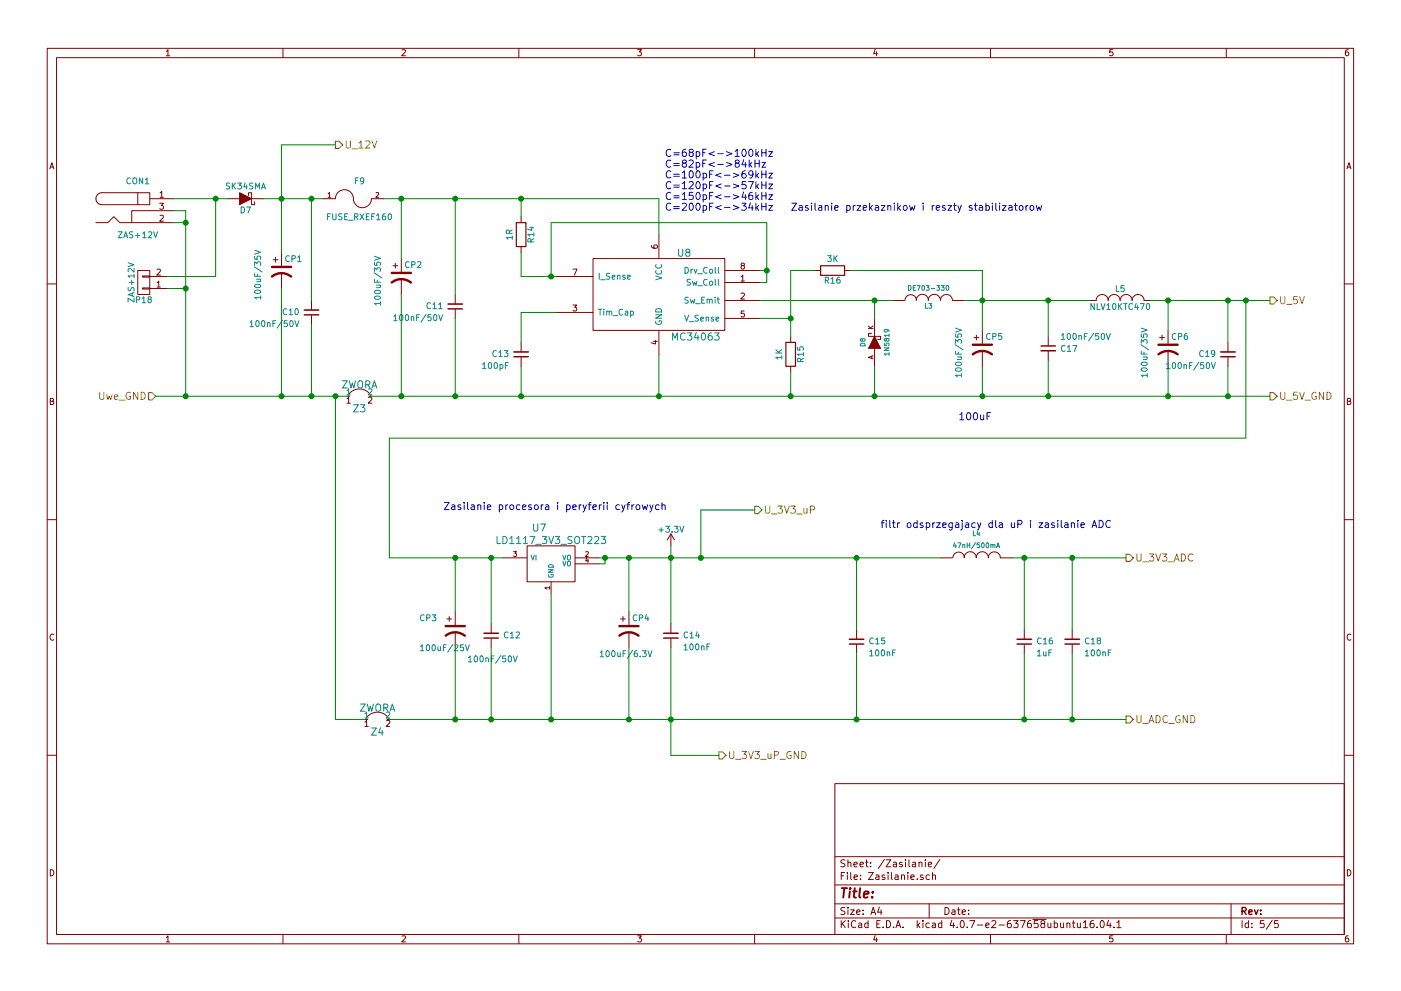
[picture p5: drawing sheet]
<svg xmlns="http://www.w3.org/2000/svg" width="297mm" height="210mm" viewBox="0 0 297 210" stroke-linecap="round" stroke-linejoin="round" font-family="sans-serif">
<g fill="none" stroke="#840000" stroke-width=".21">
<path d="M10 10.3h277v189.9h-277zM12 12.2h273v186.1h-273zM35.3 10.9l.3-.4v1.3M35.3 11.8h.7M60 10.3v1.9M85.2 10.6l.5-.1 .3 .4-.8 .9h.8M110 10.3v1.9M135.2 10.5h.8l-.4 .5 .3 .1 .1 .2-.1 .4-.2 .1-.5-.1M160 10.3v1.9M185.5 10.5l-.3 .9h.8M185.9 11v.8M210 10.3v1.9"/>
<path d="M235.9 10.5h-.6v.6h.6l.1 .5-.3 .2-.4-.1M260 10.3v1.9M285.9 10.5l-.4 .1-.2 .2-.1 .8 .3 .2 .4-.1 .1-.4-.1-.2-.4-.1-.3 .3M10.6 35.8l.4-1.3 .4 1.3M10.7 35.5h.6M285.6 35.8l.4-1.3 .4 1.3M285.7 35.5h.6M20.3 47.2h2.6l1.2-1.2 1.3 1.2h11.4M29.2 40.9h2.5v2.5h-2.5zM29.2 57.4h2.5v5.1h-2.5zM29.2 40.9h-7.6a1.27 1.27 0 0 0-1.3 1.3 1.27 1.27 0 0 0 1.3 1.2h7.6M30.2 58.5h1.5v.3h-1.5z"/>
<path d="M31.7 58.7h3.9M31.7 42.2h5.1M33.3 60l.4-.4v1.3M33.3 57.2l.5-.1 .2 .3-.8 1h.8M33.9 43.1h.7l-.4 .5 .4 .1v.6l-.2 .1-.5-.1M33.9 40.9l.4-.3v1.3M33.9 45.8l.5-.1 .2 .3-.7 .9h.7M33.9 41.9h.7M36.8 44.7h-8.9v2.5M48.3 42.2h2.5M52.7 41.5v-.6h.6v2.5h.7v-.6M53.3 42.2h2.6"/>
<path d="M57.9 55.1h1M58.4 54.6v1M59.7 53.6v2.8M59.7 57.9v3.3M68.6 42.2h2.5a1.93 1.93 0 0 1 2.1-1.9 1.93 1.93 0 0 1 1.8 2.2 1.91 1.91 0 0 0 2 1.6 1.91 1.91 0 0 0 1.7-1.9h2.6M69.6 41.1l.2-.3v1.1M69.6 41.9h.5M79.7 40.9l.4-.1 .2 .3-.6 .8h.6M83.3 56.4h1M83.8 55.9v1M85.1 54.9v2.8M85.1 59.2v3.3"/>
<path d="M110.5 46v1.2M110.5 52.3v1.3M118.1 58.7h7.6M121.5 57.1h.8l-.5 1.3M125.7 54.9h28v15.2h-28zM138.1 52.1l.1 .3 .2 .2 .7 .1 .3-.3-.1-.4-.6 .1-.1 .3 .2 .3M139.7 49.8v5.1M153.7 59.9h7.6M153.7 57.4h7.6M157.1 58.7l.4-.3v1.2M157.1 59.6h.7M157.4 56.4l-.3-.3 .1-.2h.6v.3l-.6 .2-.1 .2 .1 .4 .2 .1h.2l.2-.3v-.3l-.2-.1"/>
<path d="M172.7 57.4h1.3M179.1 57.4h1.2M10 60.2h2M30.2 61.1h1.5v.2h-1.5zM31.7 61.2h3.9M33.3 60.9h.7M66 63.7v2.1M66 66.9v1.9M96.5 62.5v2M96.5 65.7v1.9M110.5 72.6v2.1M110.5 75.8v1.9"/>
<path d="M118.1 66.3h7.6M121.5 64.7h.8l-.5 .5 .4 .1v.6l-.2 .1-.5-.1M138.5 72.4h.9M139 72.2v.8l-1-.3M139.7 70.1v5.1M153.7 63.7h7.6M153.7 67.6h7.6M157.1 62.3l.5-.1 .2 .3-.8 .9h.8M157.8 66h-.6l-.1 .6h.7v.5l-.2 .2-.5-.2M167.6 71.4v1.2M167.6 77.7v1.3M184.1 69.7h1"/>
<path d="M184.1 69.2l.6 .5M184.8 70.7h-.7v.7h2.6v.6h-.6M184.8 75.6v.4M185.1 75.5l-1 .3 1 .3M185.1 69.2l-.6 .4M185.4 67.6v3.8M185.4 73.9v3.8M189.2 63.7h2.6M191.9 63.7a1.22 1.22 0 0 1 1.2-1.2 1.22 1.22 0 0 1 1.2 1.2M194.3 63.7a1.3 1.3 0 0 1 1.3-1.2 1.3 1.3 0 0 1 1.2 1.2M196.8 63.7a1.3 1.3 0 0 1 1.3-1.2 1.3 1.3 0 0 1 1.3 1.2 1.27 1.27 0 0 1 1.3-1.2 1.27 1.27 0 0 1 1.2 1.2M201.9 63.7h2.6"/>
<path d="M206.5 71.6h1M207 71.1v1M208.3 70.1v2.8M208.3 74.4v3.3M222.2 71.4v1.9M222.2 74.4v2M231.1 63.7h1.3a1.27 1.27 0 0 1 1.3-1.2 1.27 1.27 0 0 1 1.2 1.2 1.27 1.27 0 0 1 1.3-1.2 1.27 1.27 0 0 1 1.3 1.2 1.27 1.27 0 0 1 1.3-1.2 1.27 1.27 0 0 1 1.2 1.2 1.27 1.27 0 0 1 1.3-1.2 1.27 1.27 0 0 1 1.3 1.2h1.2M245.9 71.6h1M246.4 71.1v1M247.6 70.1v2.8M247.6 74.4v3.3M260.3 72.6v2.1"/>
<path d="M260.3 75.8v1.9M285 60.2h2M10.7 85.1h.5l.1-.5-.6-.1v1.3h.5l.2-.4-.3-.3M73.6 84.6l.3-.3v1.2M73.6 85.5h.7M74.2 84.1h-.5a2.81 2.81 0 0 1 2.5-1.6 2.81 2.81 0 0 1 2.5 1.6M78.1 84.4l.5-.1 .2 .3-.7 .9h.7M78.2 84.1h.5M285.7 85.1h.5l.1-.5-.6-.1v1.3h.5l.2-.4-.3-.3M10 110.3h2M106.7 118.4h5.1M108.9 117h.6l-.3 .4 .3 .1v.5h-.6"/>
<path d="M111.8 115.8h10.1v7.6h-10.1zM121.9 118.4h5.1M121.9 119.6h5.1M124.2 117.1l.4-.1 .1 .3-.6 .8h.6M124.4 118.3l-.2 .7h.6M124.7 118.6v.7M142.2 113.3v2.5M142.2 113.3l-.7 1.2M142.2 113.3l.8 1.2M199.4 118.4h2.5M202 118.3a1.22 1.22 0 0 1 1.3-1.2 1.22 1.22 0 0 1 1.2 1.2M204.4 118.3a1.27 1.27 0 0 1 1.3-1.2 1.27 1.27 0 0 1 1.3 1.2 1.3 1.3 0 0 1 1.3-1.2 1.3 1.3 0 0 1 1.2 1.2 1.27 1.27 0 0 1 1.3-1.2 1.27 1.27 0 0 1 1.3 1.2"/>
<path d="M212.1 118.4h2.5M285 110.3h2M11.4 134.6a.58 .58 0 0 0-.8 .6 .58 .58 0 0 0 .8 .5M94.7 131.3h1.1M95.2 130.8v1M96.5 129.8v2.8M96.5 134.1v3.3M104.1 132.3v2.1M104.1 135.5v1.9M116.5 124.7h-1l.3 .3M116.5 124.4v.6M116.8 123.4v2.6"/>
<path d="M131.6 131.3h1M132.1 130.8v1M133.3 129.8v2.8M133.3 134.1v3.3M142.2 132.3v2.1M142.2 135.5v1.9M181.6 133.6v2M181.6 136.8v1.9M217.2 133.6v2M217.2 136.8v1.9M227.3 133.6v2M227.3 136.8v1.9"/>
<path d="M286.4 134.6a.58 .58 0 0 0-.8 .6 .58 .58 0 0 0 .8 .5M77.4 153.2l.3-.3v1.2M77.4 154.1h.7M78 152.6h-.5a2.81 2.81 0 0 1 2.5-1.5 2.81 2.81 0 0 1 2.5 1.5h-.5M81.9 153l.5-.1 .3 .3-.8 .9h.8M10 160.2h2M177 166.3h108v32h-108zM285 160.2h2M10.7 184.5a.65 .65 0 0 1 .7 .7 .65 .65 0 0 1-.7 .6zM35.3 198.9l.3-.4v1.3M35.3 199.8h.7M60 198.3v1.9"/>
<path d="M85.2 198.6l.5-.1 .3 .4-.8 .9h.8M110 198.3v1.9M135.2 198.5h.8l-.4 .5 .3 .1 .1 .2-.1 .4-.2 .1-.5-.1M160 198.3v1.9M177 194.8h108M177 191.8h108M177 187.8h108M177 181.8h108M178.4 195.3v1.5M178.4 185.8h.5M178.6 196l.6 .8M179.1 185.1h-.7v1.5"/>
<path d="M179.1 192.6l-.5-.1-.3 .3 .1 .3 .7 .4v.4l-.2 .1-.6-.1M179.1 182.5l-.5-.1-.3 .3 .1 .3 .7 .4v.4l-.2 .1-.6-.1M179.2 195.3l-.8 .9M179.7 185.1v.2M179.7 185.6v1M179.8 192.5v.2M179.8 183.1l.2-.2 .4 .1v.9M179.8 182.4v1.5M179.8 193v1M179.9 195.3v.2M179.9 195.8v1M180.3 193h.8l-.8 1h.8"/>
<path d="M180.4 185.1v1.3l.2 .2M181.1 183.4l.7-.1-.1-.3-.4-.1-.2 .2v.7h.6M181.1 186.1l.7-.1-.1-.3-.4-.1-.2 .2 .1 .7h.5M181.4 195.5a.71 .71 0 0 0-1 .5 .71 .71 0 0 0 .8 .8l.2-.1M181.6 193.5l.7-.1v-.3l-.4-.1-.3 .2 .1 .7h.6M182.1 195.9h.6v.9M182.3 183.4l.8-.1-.1-.3-.4-.1-.3 .2 .1 .7h.6M182.4 186.5v.1M182.4 185.7v.1M182.7 196.2l-.7 .3 .2 .3 .5-.1M183 193.9v.1M183 193.1v.1"/>
<path d="M183.5 182.9h.6M183.7 182.4v1.3l.4 .2M184 195.9l-.4-.1-.3 .3 .1 .6 .2 .1 .4-.1M184 195.3v1.5M184.1 185.1h1.1l-1.1 1.5h1.1M184.6 183.8v.1M184.6 183v.1M184.7 194l.4-1.5 .5 1.5M184.8 193.6h.7M185.5 198.5l-.3 .9h.8M185.7 185.7h.6l.1 .9M185.9 199v.8"/>
<path d="M185.9 196h.5M186.4 186l-.8 .3 .3 .3 .5-.1M186.4 192.5l-.3 1h.9M186.6 195.3h-.7v1.5h.7M186.8 193v1M187.2 196.7v.1M187.5 182.3l-1.3 2M187.6 185.7l-.4-.1-.2 .2 .1 .2 .5 .2v.3h-.6M187.9 182.4h1l-1 1.5h1M188 195.3a.76 .76 0 0 1 .8 .8 .76 .76 0 0 1-.8 .7zM188.3 185.1v.2M188.3 185.6v1"/>
<path d="M189 185.1v1.3l.2 .2M189.4 183h.6l.1 .9M189.5 196.7v.1M189.8 185.7h.6v.9M190 196.8l.4-1.5 .6 1.5M190.1 183.3l-.7 .3 .2 .3 .5-.1M190.1 196.4h.7M190.4 186l-.7 .3 .2 .3 .5-.1M191.1 185.7l.2-.1 .4 .1 .1 .9M191.1 185.6v1M191.3 183l-.4-.1-.2 .2 .1 .3 .5 .1v.3h-.6M191.5 196.7v.1"/>
<path d="M192 182.4v.2M192 182.9v1M192.5 185.1v.2M192.5 185.6v1M192.7 182.4v1.3l.2 .2M193.1 186.1l.7-.1v-.3l-.5-.1-.2 .2 .1 .7h.6M193.5 183h.6v.9M194.1 183.3l-.7 .3 .2 .3 .5-.1M194.5 195.3v1.5M194.5 186.5v.1M194.6 196.3l.4 .5M194.8 183.1l.2-.2 .4 .1 .1 .9"/>
<path d="M194.8 182.9v1M195 195.8l-.5 .6M195.7 195.3v.2M195.7 195.8v1M195.7 185.7l-.3-.1-.3 .2 .1 .2 .5 .2v.3h-.6M196.2 182.4v.2M196.2 182.9v1M196.8 183.4l.7-.1v-.3l-.4-.1-.3 .2 .1 .7h.6M197 191.8v3M197 195.9l-.4-.1-.3 .3 .1 .6 .2 .1 .4-.1M197.1 185.7l-.5-.1-.3 .3 .1 .6 .2 .1 .5-.1M197.7 195.9h.6v.9"/>
<path d="M197.7 185.7l.2-.1 .4 .1v.9M197.7 185.1v1.5M198.3 196.2l-.7 .3 .2 .3 .5-.1M199.3 182.3l-1.3 2M199.7 195.9l-.5-.1-.2 .3v.6l.2 .1 .5-.1M199.7 195.3v1.5M200.4 192.5a.76 .76 0 0 1 .8 .8 .76 .76 0 0 1-.8 .7zM201.8 195.2l-.4 1.1h1M201.9 193.1h.5l.1 .9M202.2 195.8v1M202.5 193.4l-.7 .3 .2 .3 .5-.1M202.9 196.7v.1"/>
<path d="M203 193h.6M203.2 192.5v1.3l.4 .2M203.8 195.4l.1-.1a.8 .8 0 0 1 .6 .8 .8 .8 0 0 1-.6 .7 .97 .97 0 0 1-.1-1.4zM204 193.5l.7-.1-.1-.3-.4-.1-.2 .2 .1 .7h.5M205.1 196.7v.1M205.4 193.9v.1M205.4 193.1v.1M205.6 195.3h1.1l-.7 1.5M207.2 196.3h1.2M209 196.3l.7-.1v-.3l-.5-.1-.2 .2 .1 .7h.6M210 198.3v1.9M210.3 195.5l.6-.2 .3 .5-1 1h1"/>
<path d="M211.8 196.3h1.1M214.3 195.3l-.5 .1a1.11 1.11 0 0 0-.1 1.3l.4 .1 .3-.1v-.5l-.3-.3-.4 .1-.1 .2M214.9 195.3h.9l-.5 .6 .5 .1v.7l-.2 .1-.7-.1M216.3 195.3h1l-.6 1.5M218.5 195.3l-.4 .1a1.11 1.11 0 0 0-.1 1.3l.4 .1 .2-.1 .1-.5-.3-.3-.4 .1-.2 .2M219 195.1h2.8M220 195.3h-.7v.7h.7l.1 .2-.1 .5-.2 .1-.5-.1M221 196l-.3-.3 .1-.2 .2-.2 .4 .1 .1 .2v.2l-.5 .2-.3 .3 .1 .4 .2 .1h.3l.2-.3v-.2l-.2-.3M222.2 195.8v.9l.4 .1 .2-.1M222.8 195.8v1M223.5 195.9l.5-.1 .2 .3-.1 .6h-.6M223.5 195.3v1.5"/>
<path d="M224.9 195.8v.9l.4 .1 .2-.1M225.5 195.8v1M226.2 196l.2-.2 .4 .1v.9M226.2 195.8v1M227.4 195.8h.5M227.6 195.3v1.3l.3 .2M228.4 195.8l.1 .9 .4 .1 .2-.1M229.1 195.8v1M229.7 195.8l.4-.5v1.5M229.7 196.8h.9M231.8 195.3l-.4 .1a1.11 1.11 0 0 0-.1 1.3l.4 .1 .2-.1 .1-.5-.3-.3-.4 .1-.2 .2M232.6 196.7v.1"/>
<path d="M233.4 195.5l.2-.2a.8 .8 0 0 1 .5 .8 .8 .8 0 0 1-.5 .7l-.4-.5zM235 195.2l-.3 1.1h.9M235.4 195.8v1M235.9 198.5h-.6v.7l.6-.1 .1 .5-.3 .2-.4-.1M236.2 196.7v.1M236.8 195.8l.4-.5v1.5M236.8 196.8h.9M260 198.3v1.9M261 191.8v6.5M263.3 195.3v1.5M264.7 195.9l-.4-.1-.3 .3 .1 .6 .2 .1 .4-.1M264.7 195.3v1.5"/>
<path d="M265.4 196.7v.1M265.4 195.9v.1M268 195.3h-.7l-.1 .7h.7l.1 .2v.5l-.2 .1-.6-.1M269.7 195.2l-1.2 2M271 195.3h-.7l-.1 .7h.7l.1 .2v.5l-.2 .1-.6-.1M285.7 184.5a.65 .65 0 0 1 .7 .7 .65 .65 0 0 1-.7 .6zM285.9 198.5l-.4 .1-.2 .3-.1 .7 .3 .2 .4-.1 .1-.4-.1-.2-.4-.1-.3 .3"/>
</g>
<g fill="none" stroke="#840000" stroke-width=".3">
<path d="M64.5 66.8h3.1M95 65.5h3M109 75.7h3M220.7 73.4h3.1M258.8 75.7h3.1M102.6 135.4h3.1M140.7 135.4h3.1M180.1 136.6h3M215.6 136.6h3.1M225.8 136.6h3.1M263.3 193.3l.8-.1 .1-.2-.1-.3-.2-.2h-.6v1.5M263.7 193.3l.5 .7"/>
<path d="M264.8 193.5l.7-.1-.1-.3-.4-.1-.2 .2v.7h.6M266 193l.3 1 .4-1M267.3 193.9v.1M267.3 193.1v.1"/>
</g>
<path d="M178.5 188.4h1.1M179 188.4l-.2 2M180.2 189.1l-.2 1.3M180.3 188.4l-.1 .2 .2-.1-.1-.1-.1 .2M180.9 189.1h.7M181.2 188.4l-.2 1.8 .1 .1 .4 .1M182.4 188.4l-.2 1.8 .2 .2M183.2 189.8l.9-.2v-.4l-.6-.1-.3 .3v.9h.7M184.9 190.3v.1M185.1 189.2l-.1 .2-.1-.1 .2-.1-.1 .2" fill="none" stroke="#840000" stroke-width=".41"/>
<g fill="none" stroke="#008484" stroke-width=".21">
<path d="M27.7 37.8a.56 .56 0 0 0-.8 .6 .56 .56 0 0 0 .8 .5M28.3 37.8h.5l.2 .8a.42 .42 0 0 1-.2 .4 .42 .42 0 0 1-.5-.1l-.1-.3zM30.3 37.7v1.3l-.8-1.3v1.3M30.8 38.1l.4-.4v1.3M30.8 39h.7M48.7 38.9h-.6l-.1 .4a.54 .54 0 0 1 .6 .7l-.1 .1-.5-.1M49.3 38.8v1.3M49.4 39.4l.6 .7M50 38.8l-.7 .7M50.4 38.8h.8l-.5 .5 .4 .1v.6l-.1 .1-.6-.1M52 38.8l-.3 .9h.8M52.3 39.2v.9"/>
<path d="M53.6 38.9h-.6v.4a.54 .54 0 0 1 .6 .7l-.2 .1-.5-.1M55.6 39.7h.6M75.4 38.3h.4M76 37.7h-.6v1.3M77.1 38.3l-.2 .2-.4-.1v-.6l.4-.1 .2 .3v.7l-.3 .3h-.3M25.1 49.2h.8l-.8 1.2h.8M26.2 50.4l.4-1.2 .5 1.2M26.4 50.1h.5M27.2 55.7l1.2 .5-1.2 .4M27.5 59.9h.9M27.9 59.5v.9M28.2 49.2h-.6l-.1 .5a.54 .54 0 0 1 .6 .6l-.2 .1h-.4"/>
<path d="M28.4 58.5h-1.2l.3 .4M28.4 57v.8l-.9-.8-.3 .2 .1 .5M28.4 58.2v.7M28.7 50h1M29.2 49.5v.9M30.3 49.5l.3-.3v1.2M30.3 50.4h.7M31.5 49.3l.5-.1 .2 .3-.8 .9h.8M32.6 49.2l.4 1.2 .4-1.2M51.1 43.9a.64 .64 0 0 1 .7 .6 .64 .64 0 0 1-.7 .7zM52.3 43.9h.8l-.5 1.3M53.9 56.6l1.7 1.1"/>
<path d="M54 58v.6h1.3M54 56.3v-.8l.5 .5 .1-.4h.5l.2 .2-.2 .5M54 54.4v.6h.6v-.6h.5l.2 .2-.2 .4M54 53.1l1.3 .4-1.3 .4M54.2 40.1v-1.3l.4 .9 .4-.9v1.3M54.4 59.2h.9M54.6 58.2v.4M55.1 59.2l.2 .2-.1 .3-.8 .1M55.4 40.1l.5-1.3 .4 1.3M61.3 54.4a.56 .56 0 0 0-.7 .5 .56 .56 0 0 0 .7 .5M61.9 54.9l.6-.1 .1-.4-.7-.2v1.3M63.1 54.6l.4-.4v1.3"/>
<path d="M63.1 55.5h.7M69.4 45.9h.5M70.1 45.4h-.7v1.2M70.5 45.4v1l.3 .2h.2l.2-.2v-1M72.5 45.4h-.6v.4a.54 .54 0 0 1 .6 .7l-.2 .1h-.5M73.1 45.9h.4M73.7 45.4h-.6v1.2h.6M73.9 46.7h1M75.2 46l.6-.1v-.4l-.6-.1v1.2M75.5 46l.4 .6M76.3 45.4l.9 1.2M77.2 45.4l-.9 1.2"/>
<path d="M77.7 45.9h.4M78.3 45.4h-.6v1.2h.6M78.8 45.9h.4M79.3 57.9l1.7 1.1M79.4 59.3v.6h1.3M79.4 57.6v-.8l.5 .4 .1-.3h.5l.2 .1-.2 .6M79.4 55.6v.7h.6v-.7h.5l.2 .2-.2 .5M79.4 54.4l1.3 .4-1.3 .4M79.4 45.4h-.6v1.2M79.9 45.7l.3-.3v1.2M79.9 46.6h.7M80 59.5v.4"/>
<path d="M81.7 45.4h-.4l-.2 .3v.7l.2 .2 .4-.1v-.6l-.4-.1-.2 .3M82.4 45.5l.2-.1a.67 .67 0 0 1 .4 .6 .67 .67 0 0 1-.4 .6l-.3-.5zM86.7 55.6a.56 .56 0 0 0-.7 .5 .56 .56 0 0 0 .7 .6M87.3 56.2l.6-.1 .1-.5-.7-.1v1.3M88.5 55.6l.5-.1 .2 .4-.8 .9h.8M108 49.5l-.1-.6-.5-.1-.1 .7h1.3M108.6 50.4h-1.3l.4 .4M108.6 50.1v.7M108.6 48.8l-.6 .4M112.3 48.3h.9M112.6 51.3l-.1-.6h-.5l-.1 .6h1.3M112.8 48.1v.8l-1-.3"/>
<path d="M113.2 49.8h-1.3l.4 .3M113.2 50.6l-.6 .4M113.2 49.4v.7M127.1 58v1.3M127.4 59.4h.9M129.3 58h-.6l-.1 .5a.54 .54 0 0 1 .6 .6l-.1 .2-.5-.1M129.8 58.8l.6-.1-.1-.2-.3-.1-.2 .2v.6h.5M130.9 58.5l.2-.1 .3 .1 .1 .8M130.9 58.4v.9M132.5 58.5l-.3-.1-.2 .2 .1 .2 .4 .1v.3h-.5M133 58.8l.6-.1v-.2l-.4-.1-.2 .2 .1 .6h.5M139 58.5l1.3 .5-1.3 .4"/>
<path d="M139.1 57.4a.56 .56 0 0 0 .5 .8 .56 .56 0 0 0 .6-.8M139.1 56.1a.56 .56 0 0 0 .5 .8 .56 .56 0 0 0 .6-.8M143.9 52.9v1.2l.3 .3h.2l.4-.3v-1.2M145.2 56.7a.64 .64 0 0 1 .8 .6 .64 .64 0 0 1-.8 .7zM145.7 53.5l-.3-.3 .1-.2 .2-.1h.4l.2 .3-.1 .2-.7 .2-.1 .2v.3l.3 .3h.3l.3-.3v-.3l-.3-.3M146.4 59.3h-.6l-.1 .4a.54 .54 0 0 1 .6 .7l-.1 .1-.5-.1M146.5 57.1v.9M146.8 59.7l.3 .8 .2-.6 .2 .6 .3-.8M146.9 57.1l-.4 .3M147.2 57.1l.3 .9 .3-.9M148 58.1h.9M149.9 59.4a.56 .56 0 0 0-.7 .5 .56 .56 0 0 0 .7 .5"/>
<path d="M149.9 56.8a.56 .56 0 0 0-.7 .5 .56 .56 0 0 0 .7 .6M150.5 59.8l.4-.1 .2 .2v.4l-.2 .2-.4-.1zM150.5 57.2l.4-.1 .2 .3v.3l-.2 .3-.4-.1zM151.6 59.3v1l.2 .2M151.6 56.7v1.1l.2 .2M152.3 59.3v1l.2 .2M152.3 56.7v1.1l.2 .2M175 59.5l.6-.1v-.5l-.6-.1v1.3M175.3 59.5l.4 .6M175.5 54.2h.8l-.5 .5 .4 .1v.6l-.2 .1-.5-.1M176.2 59.2l.4-.4v1.3M176.8 54.2v1.3"/>
<path d="M177 54.8l.5 .7M177.5 54.2l-.7 .8M178 58.8l-.4 .1-.1 .2-.1 .7 .2 .3 .5-.1-.1-.6-.4-.1-.2 .2M27.2 61v.6h.4a.54 .54 0 0 1 .7-.6l.1 .2-.1 .5M28 62.2v.6M28.4 63.2v.9l-1.2-.9v.9M28.4 62.1l-1.2 .4 1.2 .4M28.9 63.6l.6-.1 .1-.4-.7-.1v1.2M30.1 63.3l.4-.3v1.2M30.1 64.2h.8M31.6 63.5l-.2-.2 .1-.3 .5 .1v.3l-.5 .1-.1 .2v.4l.2 .1h.3l.2-.2-.1-.4-.1-.1M53 68.4l.4-.4v1.3"/>
<path d="M53 69.3h.7M54.1 61.7a.76 .76 0 0 1 1.2 .3 .74 .74 0 0 1-1.3-.2zM54.1 60.5a.76 .76 0 0 1 1.2 .3 .74 .74 0 0 1-1.3-.2zM54.3 68.1l.2-.1a.67 .67 0 0 1 .5 .7 .67 .67 0 0 1-.5 .6l-.3-.5zM55.3 63.1h-1.3l.4 .4M55.3 62.8v.7M55.5 68.1l.2-.1a.67 .67 0 0 1 .5 .7 .67 .67 0 0 1-.5 .6l-.3-.5zM56.7 68.6l.2-.2 .3 .1 .1 .8M56.7 68.4v.9M57.9 68.6h.4M58.5 68h-.6v1.3M59.9 68l-1.1 1.6"/>
<path d="M60.8 65.6a.56 .56 0 0 0-.8 .5 .56 .56 0 0 0 .8 .5M60.9 68h-.6l-.1 .6h.7v.6l-.2 .1-.5-.1M61.3 65.9l.4-.4v1.3M61.3 66.8h.7M61.5 68.1l.2-.1a.67 .67 0 0 1 .5 .7 .67 .67 0 0 1-.5 .6l-.3-.5zM62.5 68l.4 1.3 .5-1.3M62.6 65.6l.2-.1a.67 .67 0 0 1 .5 .6 .67 .67 0 0 1-.5 .7l-.3-.5zM79.5 63a.76 .76 0 0 1 1.2 .2 .74 .74 0 0 1-1.3-.1zM79.5 61.8a.76 .76 0 0 1 1.2 .2 .74 .74 0 0 1-1.3-.1zM79.8 60.5h.9M80.5 60.5l.2 .2-.1 .3h-.8M80.7 64.4h-1.3l.4 .3"/>
<path d="M80.7 64v.7M83.5 67.1l.3-.3v1.2M83.5 68h.7M84.8 66.9l.2-.1a.67 .67 0 0 1 .4 .6 .67 .67 0 0 1-.4 .6l-.3-.4zM86 66.9l.2-.1a.67 .67 0 0 1 .5 .6 .67 .67 0 0 1-.5 .6l-.3-.4zM87.2 67.3l.2-.1 .3 .1v.7M87.2 67.2v.8M88.3 67.4h.5M89 66.8h-.7v1.2M90.3 66.7l-1 1.6M91.3 64.3a.56 .56 0 0 0-.8 .6 .56 .56 0 0 0 .8 .5M91.4 66.8h-.6l-.1 .6h.7v.5l-.2 .1-.5-.1"/>
<path d="M91.8 64.6l.4-.4v1.3M91.8 65.5h.7M92 66.9l.2-.1a.67 .67 0 0 1 .5 .6 .67 .67 0 0 1-.5 .6l-.3-.4zM93 64.6l.4-.4v1.3M93 66.8l.4 1.2 .5-1.2M93 65.5h.7M102.3 77.3l.4-.4v1.3M102.3 78.2h.7M103.6 77l.2-.1a.67 .67 0 0 1 .5 .7 .67 .67 0 0 1-.5 .6l-.3-.5zM104.9 77l.1-.1a.67 .67 0 0 1 .5 .7 .67 .67 0 0 1-.5 .6l-.3-.5zM105.3 74.5a.56 .56 0 0 0-.8 .5 .56 .56 0 0 0 .8 .5M105.8 74.7l.3-.3v1.3"/>
<path d="M105.8 75.7h.7M106 77.4l.4-.1 .2 .3-.1 .5h-.5M106 77.3v1.3M106.9 74.4h.8l-.4 .5 .3 .1v.5l-.1 .2-.6-.2M107.2 77.5h.4M107.8 76.9h-.6v1.3M126.9 65.6h.7M127.2 65.6v1.3M128 65.6v.1M128 66v.9M128.6 66.1l.2-.1 .3 .1 .1 .8M128.6 66v.9"/>
<path d="M129.2 66.2l.1-.2 .3 .1 .1 .8M130 67h1M132 65.7a.56 .56 0 0 0-.8 .5 .56 .56 0 0 0 .8 .5M132.6 66.1h.4l.1 .8M133.1 66.3l-.6 .3 .2 .3 .4-.1M133.7 66.1l.4-.1 .2 .3-.1 .5h-.5M133.7 66v1.3M139 66.8h1.3l-1.3 .7h1.3M139.1 68.1a.59 .59 0 0 0 .5 .7 .59 .59 0 0 0 .6-.7h-.5v.2M139.1 65.7a.69 .69 0 0 1 .7-.2 .69 .69 0 0 1 .5 .7h-1.3zM142.6 72.2v-1.6l.5 1.1 .5-1.1v1.6M145.2 66.9l.4 1.2 .4-1.2"/>
<path d="M145.2 70.8a.72 .72 0 0 0-1 .5 .72 .72 0 0 0 .7 .9l.3-.2M145.7 70.6h1l-.5 .6 .5 .3-.1 .5-.2 .2-.7-.2M145.9 63.1h-.6v.4a.54 .54 0 0 1 .6 .7l-.2 .1h-.5M146.1 68.2h1M146.4 63.5l.2 .8 .2-.6 .3 .6 .2-.8M147.5 64.4h1M147.6 70.6l-.4 1h1M148 60.6h.9M148 71.1v1.1M148.1 66.9h-.7v.5a.54 .54 0 0 1 .6 .6l-.2 .1h-.5M148.6 67.7l.5-.1v-.2l-.4-.1-.1 .2v.6h.5M148.8 63.6h.4"/>
<path d="M148.8 70.8l.3-.2a.81 .81 0 0 1 .5 .8 .81 .81 0 0 1-.5 .8l-.3-.2-.1-.4zM149.4 63.1h-.6v1.2h.6M149.7 67.4l.2-.1 .3 .1v.7M149.7 67.3v.8M149.9 63.6l.2-.1h.3v.8M149.9 63.5v.8M150.4 63.6l.2-.1h.3l.1 .8M150.9 70.6l-.5 .1a.99 .99 0 0 0 0 1.5l.6-.2v-.5l-.3-.3h-.3l-.3 .3M151.3 67.4l-.3-.1-.2 .2 .1 .2 .4 .1v.3h-.5M151.5 70.6h1l-.5 .6 .5 .3-.1 .5-.2 .2-.7-.2M151.6 63.1v.1M151.6 63.5v.8"/>
<path d="M151.8 67.7l.6-.1-.1-.2-.3-.1-.2 .2 .1 .6h.4M152 63.5h.5M152.2 63.1v1l.3 .2M164.5 74.9h1.3M164.5 74.2l.7 .7M165.8 75.8h-1.3l.3 .4M165.8 75.5v.7M165.8 74.2l-.8 .5M169.1 73.6v.6l.5 .1v-.7h.6l.1 .2-.1 .5M169.7 76.7l-.1-.6h-.4l-.1 .6h1.2M170.3 75.2h-1.2l.3 .3M170.3 76l-.6 .4"/>
<path d="M170.3 74.8v.7M176.2 60.1h.7M182.4 73a.55 .55 0 0 1 .7-.2 .55 .55 0 0 1 .3 .6h-1zM182.8 72l.2-.1 .4 .1v.3l-.4 .1-.3-.5h-.3v.4l.3 .1 .1-.2M187.5 73.8h1l-1 .6h1M187.5 72.8v.5h.5l-.1-.4 .5-.1v.5M187.9 72l.2-.2 .4 .2-.1 .3-.3 .1-.3-.5h-.3v.4l.2 .1 .2-.2M187.9 69.9l.2 .2v.3h-.6v-.3l.2-.2h.6l.2 .5M188.5 75.1h-1l.3 .3M188.5 71.1h-1l.3 .3M188.5 70.9v.5M188.5 74.8v.6"/>
<path d="M192.6 60.6a.51 .51 0 0 1 .6 .5 .51 .51 0 0 1-.6 .5zM193.6 61.1h.4M194.1 60.6h-.5v1h.5M194.4 60.6h.7l-.4 1M195.6 60.6h.1a.49 .49 0 0 1 .3 .5 .49 .49 0 0 1-.4 .4l-.1-.3zM196.2 64.4v1h.5M196.4 60.6h.6l-.4 .4 .4 .1v.4h-.6M196.9 64.4h.6l-.3 .4 .3 .1v.4h-.6M197.4 61.2h.8M198.6 60.6h.6l-.3 .4 .3 .1v.4h-.6M199.6 60.6h.6l-.4 .4 .4 .1v.4h-.6M200.7 60.7l.1-.1a.49 .49 0 0 1 .4 .5 .49 .49 0 0 1-.5 .4l-.1-.3z"/>
<path d="M202.5 73.1l1.7 1.1M202.6 74.5v.6h1.3M202.6 72.8v-.7l.5 .4 .1-.4h.5l.2 .2-.2 .5M202.6 70.9v.6h.6v-.6h.5l.2 .2-.2 .4M202.6 69.6l1.3 .4-1.3 .5M202.6 78.2a.76 .76 0 0 1 1.3 .3 .74 .74 0 0 1-1.3-.1zM202.7 77a.69 .69 0 0 1 1.2 .3 .74 .74 0 0 1-1.3-.2zM203 75.7h.9M203.2 74.7v.4M203.7 75.7l.2 .2-.1 .3-.8 .1M203.9 79.6h-1.3l.3 .4M203.9 79.3v.7"/>
<path d="M209.9 70.9a.56 .56 0 0 0-.7 .5 .56 .56 0 0 0 .7 .5M210.5 71.4l.6-.1 .1-.4-.7-.1v1.2M212.4 70.8h-.6l-.1 .5h.7v.6l-.2 .1-.5-.1M225 71.1l.4-.3v1.2M225 72h.8M225.8 73.4a.56 .56 0 0 0-.8 .5 .56 .56 0 0 0 .8 .5M226.3 73.7l.4-.4v1.3M226.3 74.6h.7M226.4 70.9l.1-.1a.67 .67 0 0 1 .5 .6 .67 .67 0 0 1-.5 .6l-.2-.5zM227.5 73.3h.8l-.5 1.3M227.6 70.9l.2-.1a.67 .67 0 0 1 .4 .6 .67 .67 0 0 1-.4 .6l-.3-.5zM228.8 71.3l.1-.1h.3l.1 .8"/>
<path d="M228.8 71.2v.8M229.9 71.3h.4M230.5 70.8h-.6v1.2M231.9 70.7l-1.1 1.6M232 64.4v1.3l-.7-1.3v1.3M232.6 64.4v1.3h.6M232.9 70.8h-.6v.5h.6v.6l-.2 .1-.4-.1M233.5 64.4l.4 1.3 .4-1.3M233.6 70.9l.2-.1a.67 .67 0 0 1 .4 .6 .67 .67 0 0 1-.4 .6l-.3-.5zM234.6 70.8l.4 1.2 .4-1.2M234.7 64.8l.3-.4v1.3M234.7 65.7h.7"/>
<path d="M236 64.5l.2-.1a.67 .67 0 0 1 .4 .6 .67 .67 0 0 1-.4 .7l-.3-.5zM236.7 60.6v1.3h.6M237.2 64.4v1.3M237.3 64.9l.6 .8M237.9 64.4l-.7 .7M238.3 64.4h.7M238.3 60.6h-.6l-.1 .6h.7v.5l-.2 .2-.5-.2M238.6 64.4v1.3M240.1 64.5a.56 .56 0 0 0-.8 .5 .56 .56 0 0 0 .8 .6M240.9 64.3l-.3 .9h.8M241.2 64.8v.9M241.8 64.4h.8l-.5 1.3"/>
<path d="M241.9 73.1l1.6 1.1M242 74.5v.6h1.2M242 72.8v-.7l.4 .4 .1-.4h.6l.1 .2-.1 .5M242 70.9v.6h.5v-.6h.6l.1 .2-.1 .4M242 69.6l1.2 .4-1.2 .5M242 78.2a.76 .76 0 0 1 1.2 .3 .74 .74 0 0 1-1.2-.1zM242 77a.76 .76 0 0 1 1.2 .3 .74 .74 0 0 1-1.2-.2zM242.4 75.7h.8M242.5 74.7v.4M243.1 75.7l.1 .2v.3l-.8 .1M243.2 64.5l.1-.1a.67 .67 0 0 1 .5 .6 .67 .67 0 0 1-.5 .7l-.2-.5zM243.2 79.6h-1.2l.3 .4"/>
<path d="M243.2 79.3v.7M247.3 77.3l.4-.4v1.3M247.3 78.2h.7M248.6 77l.2-.1a.67 .67 0 0 1 .5 .7 .67 .67 0 0 1-.5 .6l-.3-.5zM249.3 70.9a.56 .56 0 0 0-.8 .5 .56 .56 0 0 0 .8 .5M249.9 71.4l.6-.1v-.4l-.6-.1v1.2M249.9 77l.1-.1a.67 .67 0 0 1 .5 .7 .67 .67 0 0 1-.5 .6l-.2-.5zM251 77.5l.2-.2 .3 .1 .1 .8M251 77.3v.9M251.7 70.8h-.4l-.2 .3v.7l.2 .2 .4-.1v-.6l-.4-.1-.2 .3M252.2 77.5h.4M252.8 76.9h-.6v1.3"/>
<path d="M254.2 76.9l-1.1 1.6M255.1 74.5a.56 .56 0 0 0-.8 .5 .56 .56 0 0 0 .8 .5M255.2 76.9h-.6l-.1 .6h.7v.6l-.2 .1-.5-.1M255.6 74.7l.4-.3v1.3M255.6 75.7h.7M255.9 77l.1-.1a.67 .67 0 0 1 .5 .7 .67 .67 0 0 1-.5 .6l-.2-.5zM256.8 76.9l.5 1.3 .4-1.3M257.6 74.9l-.3 .3-.4-.1v-.6l.4-.1 .3 .2-.1 .8-.3 .3h-.3M72.6 80.8h1l-1 1.5h1M73.6 82.8l.3-.3v1.3M73.6 83.8h.7M74.1 80.8l.3 1.5 .3-1.1 .3 1.1 .4-1.5"/>
<path d="M75 85.9h1l-1 1.5h1M75.9 81a.5 .5 0 0 1 .6-.2 .5 .5 0 0 1 .4 .5l-.1 .8-.3 .2a.53 .53 0 0 1-.6-.5zM76.4 85.9h1l-.5 .6 .5 .2-.1 .5-.2 .2-.7-.2M77.5 81.6l.8-.1 .1-.2v-.4l-.3-.1h-.6v1.5M77.9 81.6l.5 .7M78.1 82.6l.5-.1 .2 .3-.7 1h.7M78.9 82.3l.5-1.5 .5 1.5M79 81.9h.7M105.4 113.8v1.5h.7M106.6 113.8a.77 .77 0 0 1 .9 .8 .77 .77 0 0 1-.9 .7zM108.1 114.2l.4-.4v1.5M108.1 115.3h.9"/>
<path d="M109.5 114.2l.5-.4v1.5M109.5 115.3h.9M111 114.2l.4-.4v1.5M111 115.3h.9M112.4 113.8h1l-.7 1.5M112.6 117.8l.4 1 .3-1M113.1 111.2v1.2l.3 .3h.3l.3-.3v-1.2M113.6 115.5h1.2M113.6 117.8v1M114.6 111.2h1l-.6 1.5M115 113.8h.9l-.5 .6 .5 .3-.1 .5-.2 .1-.6-.1M116.3 120a.55 .55 0 0 1 .6-.2 .55 .55 0 0 1 .4 .5h-1z"/>
<path d="M116.4 113.8l.5 1.5 .5-1.5M117.7 113.8h1l-.5 .6 .5 .3-.1 .5-.2 .1-.7-.1M118.9 115.5h1.2M119.3 117.8l.4 1 .3-1M119.3 119.1l.4 1 .3-1M120.4 117.9l.3-.1 .2 .2 .1 .5-.3 .3-.4-.1zM120.4 119.1h.3l.2 .1 .1 .6-.3 .3-.4-.2zM121.3 113.9l-.6-.1-.3 .3 .1 .4 .7 .3v.4l-.2 .1h-.6M121.9 114a.5 .5 0 0 1 .6-.2 .5 .5 0 0 1 .4 .5l-.1 .8-.3 .2a.53 .53 0 0 1-.7-.5zM123.3 113.8h.9M123.7 113.8v1.5M124.6 114l.6-.2 .3 .4-.9 1.1h.9"/>
<path d="M126.1 114l.5-.2 .3 .4-.9 1.1h.9M127.5 113.8h.9l-.5 .6 .5 .3-.1 .5-.2 .1-.6-.1M139.7 112.4h1M140.2 112v.9M141.1 111.7h.8l-.4 .4 .4 .1v.6l-.2 .1-.6-.1M142.5 112.8v.1M143 111.7h.8l-.5 .4 .4 .1v.6l-.2 .1-.5-.1M144.1 111.7l.5 1.2 .4-1.2M202.4 115.1l-.2 .8h.6M202.6 115.5v.7M203.1 115.2h.6l-.4 1M204.1 115.6h.4l.1 .6"/>
<path d="M204.1 115.5v.7M205.1 115.2v1M205.1 115.7h.5M205.6 115.2v1M206.4 112.6v1.1h.5M206.8 115.1l-.8 1.4M207.4 112.6l-.3 .7h.6M207.6 113v.7M207.7 115.2h-.5l-.1 .5 .5-.1 .1 .5h-.6M208.2 115.3l.1-.1a.49 .49 0 0 1 .4 .5 .49 .49 0 0 1-.5 .4l-.1-.3zM209.1 115.3l.2-.1a.49 .49 0 0 1 .4 .5 .49 .49 0 0 1-.5 .4l-.1-.3zM210.1 115.6h.4v.6"/>
<path d="M210.1 115.5v.7M210.5 115.7l.1-.2 .3 .1v.6M211.3 116.2l.3-1 .3 1M211.4 115.9h.5M89.2 137.2l.3-.4v1.3M89.2 138.1h.7M89.9 130.6a.56 .56 0 0 0-.8 .5 .56 .56 0 0 0 .8 .5M90.5 131.1l.6-.1v-.4l-.6-.2v1.3M90.5 136.9l.2-.1a.67 .67 0 0 1 .4 .6 .67 .67 0 0 1-.4 .7l-.3-.5zM91.6 130.4h.8l-.4 .5 .4 .1v.6l-.2 .1-.6-.1M91.7 136.9l.2-.1a.67 .67 0 0 1 .4 .6 .67 .67 0 0 1-.4 .7l-.3-.5zM92.9 137.2v.8l.3 .1 .2-.2"/>
<path d="M93.4 137.2v.9M94 137.4h.4M94.6 136.8h-.6v1.3M96 136.7l-1.1 1.7M96.4 136.9l.5-.1 .2 .4-.8 .9h.8M98.2 136.8h-.6v.6h.6v.5l-.1 .2-.5-.2M98.7 136.8l.4 1.3 .4-1.3M99.3 139.5l.4-.3v1.2M100.6 139.3l.2-.1a.67 .67 0 0 1 .5 .6 .67 .67 0 0 1-.5 .6l-.3-.5zM101.9 139.3l.1-.1a.67 .67 0 0 1 .5 .6 .67 .67 0 0 1-.5 .6l-.2-.5zM103 139.7l.2-.1h.3l.1 .8M103 139.6v.8"/>
<path d="M104.2 139.7h.4M104.8 139.2h-.6v1.2M106.2 139.1l-1.1 1.6M107.2 139.2h-.6l-.1 .5h.7v.6l-.2 .1-.5-.1M107.7 134.2a.56 .56 0 0 0-.8 .5 .56 .56 0 0 0 .8 .5M107.8 139.3l.2-.1a.67 .67 0 0 1 .5 .6 .67 .67 0 0 1-.5 .6l-.3-.5zM108.2 134.4l.4-.3v1.3M108.2 135.4h.7M108.8 139.2l.4 1.2 .5-1.2M109.4 134.2l.5-.1 .2 .3-.8 1h.8M116.3 120.8h1l-1 .6h1M116.3 121.9a.45 .45 0 0 0 .5 .6 .45 .45 0 0 0 .4-.6h-.3v.1"/>
<path d="M127.3 138.4l.3-.3v1.2M127.3 139.3h.7M128.6 138.2l.2-.1a.67 .67 0 0 1 .4 .6 .67 .67 0 0 1-.4 .6l-.3-.4zM129.8 138.2l.2-.1a.67 .67 0 0 1 .4 .6 .67 .67 0 0 1-.4 .6l-.3-.4zM131 138.5v.8h.3l.2-.1M131.5 138.5v.8M132.1 138.7h.4M132.7 138.1h-.6v1.2M134.1 138l-1.1 1.6M135 130.6a.56 .56 0 0 0-.8 .5 .56 .56 0 0 0 .8 .5M135.1 138.1h-.4l-.2 .3v.7l.2 .2 .4-.1v-.6h-.4l-.2 .2M135.6 131.1l.6-.1v-.4l-.6-.2v1.3"/>
<path d="M135.7 139.2v.1M136.2 138.1h.8l-.4 .5 .4 .1v.5l-.2 .1-.6-.1M137.1 130.4l-.3 .9h.7M137.4 130.9v.8M137.4 138.1l.4 1.2 .4-1.2M145 137l.4-.4v1.3M145 137.9h.7M145.8 134.2a.56 .56 0 0 0-.8 .5 .56 .56 0 0 0 .8 .5M146.3 134.4l.4-.3v1.3M146.3 135.4h.7M146.4 136.7l.1-.1a.67 .67 0 0 1 .5 .7 .67 .67 0 0 1-.5 .6l-.2-.5zM147.6 136.7l.2-.1a.67 .67 0 0 1 .4 .7 .67 .67 0 0 1-.4 .6l-.3-.5z"/>
<path d="M147.8 134l-.3 .9h.8M148.1 134.5v.9M148.7 137.2l.2-.2 .3 .1 .1 .8M148.7 137v.9M149.9 137.2h.4M150.5 136.6h-.6v1.3M184.4 138.2l.4-.3v1.3M184.4 139.2h.7M185.2 135.5a.56 .56 0 0 0-.8 .5 .56 .56 0 0 0 .8 .5M185.7 135.7l.3-.3v1.2M185.7 136.6h.7M185.7 138l.2-.1a.67 .67 0 0 1 .5 .6 .67 .67 0 0 1-.5 .7l-.3-.5z"/>
<path d="M186.9 138l.2-.1a.67 .67 0 0 1 .5 .6 .67 .67 0 0 1-.5 .7l-.3-.5zM187.6 135.4h-.7v.5h.7v.6l-.2 .1-.5-.1M188.1 138.4l.2-.1 .3 .1v.8M188.1 138.3v.9M189.3 138.5h.4M189.9 137.9h-.6v1.3M220 138.2l.3-.3v1.3M220 139.2h.7M220.7 135.5a.56 .56 0 0 0-.7 .5 .56 .56 0 0 0 .7 .5M221.2 135.7l.4-.3v1.2M221.2 138.3l.1 .8 .3 .1 .2-.2M221.2 136.6h.7"/>
<path d="M221.8 138.3v.9M222.4 138.5h.4M223 137.9h-.6v1.3M223 135.4h-.3l-.2 .3v.7l.2 .2 .4-.1-.1-.6-.3-.1-.2 .3M230.1 138.2l.4-.3v1.3M230.1 139.2h.7M230.9 135.5a.56 .56 0 0 0-.8 .5 .56 .56 0 0 0 .8 .5M231.4 135.7l.3-.3v1.2M231.4 136.6h.7M231.4 138l.2-.1a.67 .67 0 0 1 .5 .6 .67 .67 0 0 1-.5 .7l-.3-.5zM232.7 138l.1-.1a.67 .67 0 0 1 .5 .6 .67 .67 0 0 1-.5 .7l-.2-.5zM232.8 135.9l-.2-.2 .1-.2h.6v.3l-.6 .1-.1 .2 .1 .4 .1 .1h.3l.2-.2v-.4l-.2-.1"/>
<path d="M233.8 138.4l.2-.1 .3 .1 .1 .8M233.8 138.3v.9M235 138.5h.4M235.6 137.9h-.6v1.3M76.4 149.4h1l-1 1.5h1M77.4 151.4l.3-.3v1.2M77.4 152.3h.7M77.9 149.4l.3 1.5 .3-1.1 .3 1.1 .4-1.5M78.8 154.5h1l-1 1.5h1M79.8 149.6a.5 .5 0 0 1 .5-.2 .5 .5 0 0 1 .4 .5l-.1 .8-.3 .2a.53 .53 0 0 1-.6-.5zM80.7 154.4l-.4 1.1h1M81 155v1"/>
<path d="M81.4 150.2l.7-.1 .1-.2v-.4l-.3-.1h-.5v1.5M81.7 150.2l.5 .7M81.9 151.2l.5-.1 .3 .3-.8 .9h.8M82.7 150.9l.5-1.5 .5 1.5M82.8 150.5h.7M99.3 140.4h.7"/>
</g>
<g fill="none" stroke="#0000c2" stroke-width=".21">
<path d="M142.2 31.8a.72 .72 0 0 0-1 .5 .72 .72 0 0 0 .7 .9l.3-.2M142.2 34.1a.72 .72 0 0 0-1 .5 .72 .72 0 0 0 .7 .9l.3-.2M142.2 36.4a.72 .72 0 0 0-1 .5 .72 .72 0 0 0 .7 .9l.3-.2M142.2 38.7a.72 .72 0 0 0-1 .5 .72 .72 0 0 0 .7 .9l.3-.2M142.8 32.4h1.2M142.8 32.8h1.2M142.8 34.7h1.2M142.8 35.1h1.2M142.8 37h1.2M142.8 37.4h1.2M142.8 39.3h1.2M142.8 39.7h1.2"/>
<path d="M144.7 36.7l.4-.5v1.6M144.7 39l.4-.5v1.6M144.7 37.8h.8M145 34.6l-.3-.3v-.2l.3-.1h.4l.1 .3v.2l-.7 .2-.1 .2v.3l.3 .3h.2l.3-.3v-.3l-.3-.3M145.4 31.7h-.4a.99 .99 0 0 0 0 1.5l.5-.2v-.5l-.3-.2h-.2l-.3 .2M146.1 34.1l.6-.1 .3 .4-1 1.1h1M146.1 38.7l.6-.2 .3 .5-1 1.1h1M146.3 36.4l.2-.2a.81 .81 0 0 1 .5 .8 .81 .81 0 0 1-.5 .8l-.2-.2-.2-.4zM146.4 32.3l-.3-.3 .1-.2 .2-.1h.4l.2 .3-.1 .2-.6 .2-.2 .2v.3l.3 .3h.3l.3-.3v-.3l-.3-.3M147.6 32.3l.5-.1 .3 .3-.2 .6h-.6M147.6 34.5h.5l.3 .3-.2 .6h-.6M147.6 32.2v1.5"/>
<path d="M147.6 34.5v1.5M147.7 36.4l.2-.2a.81 .81 0 0 1 .6 .8 .81 .81 0 0 1-.6 .8l-.2-.2-.2-.4zM147.7 38.7l.2-.2a.81 .81 0 0 1 .6 .8 .81 .81 0 0 1-.6 .8l-.2-.2-.2-.4zM149 32.4h.5M149 34.7h.5M149.1 36.8l.4-.1 .3 .4-.1 .6h-.6M149.1 39.1l.4-.1 .3 .3-.1 .7h-.6M149.1 36.7v1.6M149.1 39v1.6M149.7 31.7h-.7v1.5M149.7 34h-.7v1.5M150.4 37h.6"/>
<path d="M150.4 39.3h.6M151.2 36.2h-.8v1.6M151.2 38.5h-.8v1.6M151.5 32.2l-1.2 .4 1.2 .4M151.5 34.5l-1.2 .4 1.2 .4M152.2 32.6h1.1M152.2 34.9h1.1M152.9 36.7l-1.2 .5 1.2 .4M152.9 39l-1.2 .5 1.2 .4M153.6 37.2h1.2M153.6 39.5h1.2M154.1 32.2l1.1 .4-1.1 .4"/>
<path d="M154.1 34.5l1.1 .4-1.1 .4M155.5 36.7l1.2 .5-1.2 .4M155.5 39l1.2 .5-1.2 .4M155.9 32.1l.4-.4v1.5M155.9 33.2h.8M156.2 34.6l-.3-.3v-.2l.3-.1h.4l.1 .3v.2l-.7 .2-.1 .2v.3l.3 .3h.2l.3-.3v-.3l-.3-.3M157.5 31.8l.2-.1a.81 .81 0 0 1 .5 .7 .81 .81 0 0 1-.5 .8l-.2-.2-.2-.4zM157.7 33.9l-.4 1.1h1M158 36.2l-.4 .1a.99 .99 0 0 0 0 1.5l.5-.2 .1-.5-.3-.3h-.3l-.3 .3M158 34.5v1M158.1 38.5h-.7l-.1 .8 .2-.2 .5 .1 .2 .6-.3 .3-.6-.2M158.7 38.5h1l-.6 1.6"/>
<path d="M158.8 34v1.5M158.9 31.8l.2-.1a.81 .81 0 0 1 .6 .7 .81 .81 0 0 1-.6 .8l-.2-.2-.2-.4zM159 34.9l.4 .6M159.4 34.5l-.6 .5M159.6 36.9l-.3 .3h-.2l-.4-.3 .1-.5 .5-.2a.96 .96 0 0 1-.1 1.6h-.3M160.1 34.7h.9M160.1 34v1.5M160.3 31.7v1.5M160.3 36.2v1.6M160.3 38.5v1.6M160.4 32.6l.5 .6M160.4 37.2l.5 .6"/>
<path d="M160.4 39.5l.5 .6M160.9 32.2l-.6 .6M160.9 36.7l-.6 .6M160.9 39l-.6 .6M161 34v1.5M161.5 32.4h.9M161.5 31.7v1.5M161.5 36.2v1.6M161.5 38.5v1.6M161.5 37h.9M161.5 39.3h.9M161.5 34.5h.8l-.8 1h.8"/>
<path d="M162.4 31.7v1.5M162.4 36.2v1.6M162.4 38.5v1.6M163 32.2h.8l-.8 1h.8M163 36.7h.8l-.8 1.1h.8M163 39h.8l-.8 1.1h.8M142.2 41a.72 .72 0 0 0-1 .5 .72 .72 0 0 0 .7 .8l.3-.1M142.2 43.3a.72 .72 0 0 0-1 .4 .72 .72 0 0 0 .7 .9l.3-.1M142.8 41.5h1.2M142.8 42h1.2M142.8 43.8h1.2M142.8 44.3h1.2"/>
<path d="M144.7 41.2l.4-.4v1.5M144.7 43.3l.5-.2 .3 .4-.9 1.1h.9M144.7 40.1h.8M144.7 42.3h.8M146.3 43.3l.2-.2a.81 .81 0 0 1 .5 .8 .81 .81 0 0 1-.5 .7l-.2-.1-.2-.5zM146.9 40.8h-.7l-.1 .7 .2-.1 .5 .1 .2 .6-.3 .2-.6-.1M147.7 41l.2-.2a.81 .81 0 0 1 .6 .8 .81 .81 0 0 1-.6 .7l-.2-.1-.2-.4zM147.7 43.3l.2-.2a.81 .81 0 0 1 .6 .8 .81 .81 0 0 1-.6 .7l-.2-.1-.2-.5zM149.1 41.4l.4-.1 .3 .3-.1 .7h-.6M149.1 43.7l.4-.1 .3 .3-.1 .6h-.6M149.1 41.3v1.5M149.1 43.6v1.5"/>
<path d="M150.4 41.5h.6M150.4 43.8h.6M151.2 40.8h-.8v1.5M151.2 43.1h-.8v1.5M152.9 41.3l-1.2 .5 1.2 .4M152.9 43.6l-1.2 .4 1.2 .5M153.6 41.8h1.2M153.6 44h1.2M155.5 41.3l1.2 .5-1.2 .4M155.5 43.6l1.2 .4-1.2 .5M157.3 43.1h.9l-.5 .6 .5 .3-.1 .5-.2 .1-.6-.1M157.7 40.7l-.4 1.1h1"/>
<path d="M158 41.3v1M159.1 43l-.4 1.1h1M159.5 40.8l-.4 .1a.99 .99 0 0 0 0 1.4l.5-.1v-.5l-.3-.3h-.2l-.4 .3M159.5 43.6v1M160.3 40.8v1.5M160.3 43.1v1.5M160.4 41.8l.5 .5M160.4 44l.5 .6M160.9 41.3l-.6 .6M160.9 43.6l-.6 .6M161.5 40.8v1.5M161.5 43.1v1.5"/>
<path d="M161.5 41.5h.9M161.5 43.8h.9M162.4 40.8v1.5M162.4 43.1v1.5M163 41.3h.8l-.8 1h.8M163 43.6h.8l-.8 1h.8M167.9 43.1h1l-1 1.5h1M169.4 43.7h.6l.1 .9M170.1 44l-.7 .1a.3 .3 0 0 0 .2 .5l.5-.1M171.3 43.7l-.3-.1-.3 .2 .1 .2 .5 .2v.3h-.6M172.1 43.1v.2M172.1 43.6v1"/>
<path d="M172.8 43.1v1.3l.2 .2M173.6 43.7h.6v.9M174.2 44l-.6 .1a.3 .3 0 0 0 .1 .5l.5-.1M175 43.8v-.1a.36 .36 0 0 1 .6 .1v.8M175 43.6v1M176.3 43.1v.2M176.3 43.6v1M177 44.1l.7-.1-.1-.3-.4-.1-.2 .2 .1 .7h.5M179.5 43.7l.5-.1 .3 .3-.2 .6h-.6M179.5 43.6v1.5M180.9 43.6v1M181.3 43.6l-.4 .3"/>
<path d="M181.7 43.6h.8l-.8 1h.8M183 44.1l.7-.1v-.3l-.5-.1-.2 .2 .1 .7h.6M184.4 43.1v1.5M184.5 44l.5 .6M185 43.6l-.6 .6M185.6 43.7h.6l.1 .9M186.3 44l-.7 .1a.3 .3 0 0 0 .2 .5l.5-.1M186.9 43.6h.8l-.8 1h.8M188.2 43.8l.1-.1a.36 .36 0 0 1 .6 .1v.8M188.2 43.6v1M189.6 43.1v.2M189.6 43.6v1"/>
<path d="M190.3 43.1v1.5M190.5 44l.4 .6M190.9 43.6l-.6 .6M191.6 43.8l.2-.2 .5 .2v.5l-.1 .2-.4 .1-.2-.1zM192.8 43.6l.3 1 .3-.7 .3 .7 .3-1M195.7 43.1v.2M195.7 43.6v1M197.6 43.6v1M198.1 43.6l-.5 .3M198.5 44.1l.7-.1v-.3l-.5-.1-.2 .2 .1 .7h.6M200.4 43.7l-.4-.1-.2 .2 .1 .2 .5 .2v.3h-.6M201 43.6h.8l-.8 1h.8"/>
<path d="M202.2 43.6h.5M202.4 43.1v1.3l.3 .2M203.1 43.6l.4 1M203.8 43.6l-.5 1.4-.2 .1M206.1 43.7l-.4-.1-.2 .2 .1 .2 .5 .2v.3h-.6M206.6 43.6h.6M206.8 43.1v1.3l.4 .2M207.7 43.7h.6v.9M208.3 44l-.6 .1a.3 .3 0 0 0 .1 .5l.5-.1M209 43.7l.5-.1 .3 .3-.2 .6h-.6M209 43.1v1.5M210.4 43.1v.2"/>
<path d="M210.4 43.6v1M211.2 43.1v1.3l.2 .2M211.9 43.1v.2M211.9 43.6v1M212.5 43.6h.8l-.8 1h.8M213.9 43.7h.6l.1 .9M214.6 44l-.7 .1a.3 .3 0 0 0 .2 .5l.5-.1M215.1 43.6h.6M215.3 43.1v1.3l.4 .2M216.2 43.8l.2-.2 .4 .2 .1 .5-.2 .2-.3 .1-.2-.1zM217.5 43.6v1M218 43.6l-.5 .3"/>
<path d="M218.5 43.8l.2-.2 .4 .2 .1 .5-.2 .2-.3 .1-.2-.1zM219.7 43.6l.3 1 .3-.7 .3 .7 .3-1M203.5 88l.4-.5v1.6M203.5 89.1h.9M205.1 87.7l.2-.2a.81 .81 0 0 1 .5 .8 .81 .81 0 0 1-.5 .8l-.2-.2-.2-.4zM206.5 87.7l.3-.2a.81 .81 0 0 1 .5 .8 .81 .81 0 0 1-.5 .8l-.3-.2-.1-.4zM207.9 88.1l.1 .9 .3 .1 .3-.2M208.6 88.1v1M209.3 88.3h.5M210 87.5h-.7v1.6M94.2 106.6h1l-1 1.5h1M95.8 107.2h.6v.9"/>
<path d="M96.4 107.5l-.6 .1a.3 .3 0 0 0 .1 .5l.5-.1M97.7 107.2l-.4-.1-.2 .2 .1 .2 .5 .2v.3h-.6M98.4 106.6v.2M98.4 107.1v1M99.1 106.6v1.3l.3 .2M99.9 107.2h.6l.1 .9M100.6 107.5l-.7 .1a.3 .3 0 0 0 .2 .5l.5-.1M101.3 107.3l.1-.1a.36 .36 0 0 1 .6 .1v.8M101.3 107.1v1M102.7 106.6v.2M102.7 107.1v1M103.3 107.6l.8-.1-.1-.3-.4-.1-.3 .2 .1 .7h.6"/>
<path d="M105.9 107.2l.4-.1 .3 .3-.1 .6h-.6M105.9 107.1v1.5M107.2 107.1v1M107.7 107.1l-.5 .3M108.2 107.3l.2-.2 .4 .2 .1 .5-.1 .2-.4 .1-.2-.1zM110.2 107.2l-.4-.1-.3 .3 .1 .6h.6M110.8 107.6l.7-.1-.1-.3-.4-.1-.2 .2v.7h.6M112.6 107.2l-.3-.1-.2 .2v.2l.5 .2v.3h-.5M113.4 107.3l.2-.2 .4 .2 .1 .5-.1 .2-.4 .1-.2-.1zM114.8 107.1v1M115.2 107.1l-.4 .3M115.7 107.2h.6l.1 .9"/>
<path d="M116.4 107.5l-.7 .1a.3 .3 0 0 0 .1 .5l.6-.1M118.2 106.6v.2M118.2 107.1v1M120.1 107.2l.5-.1 .3 .3-.2 .6h-.6M120.1 107.1v1.5M121.4 107.6l.8-.1-.1-.3-.4-.1-.3 .2 .1 .7h.6M122.8 107.1v1M123.2 107.1l-.4 .3M123.6 107.1l.4 1M124.3 107.1l-.5 1.4-.2 .1M124.7 107.1h.6M125.3 106.6l-.4 .2v1.3"/>
<path d="M125.7 107.6l.7-.1v-.3l-.5-.1-.2 .2 .1 .7h.6M127.1 107.1v1M127.5 107.1l-.4 .3M128 106.6v.2M128 107.1v1M128.8 106.6v.2M128.8 107.1v1M131.3 107.2l-.4-.1-.3 .3 .1 .6h.6M131.8 107.1l.4 1M132.5 107.1l-.5 1.4-.2 .1M132.9 107.1h.6M133.5 106.6l-.4 .2v1.3"/>
<path d="M134 107.1v1M134.4 107.1l-.4 .3M134.9 107.3l.3-.2 .4 .2 .1 .5-.2 .2-.3 .1-.3-.1zM136.2 107.1l.2 1 .3-.7 .3 .7 .3-1M137.8 107.1l.3 1M138.5 107.1l-.5 1.4-.2 .1M139.7 107.2l-.4-.1-.3 .3 .1 .6h.6M140.4 107.3v-.1a.36 .36 0 0 1 .6 .1v.8M140.4 106.6v1.5M186.8 110.9h.6M187.4 110.4l-.4 .2v1.3M187.9 110.4v.2"/>
<path d="M187.9 110.9v1M188.6 110.4v1.3l.3 .2M189.2 110.9h.6M189.4 110.4v1.3l.4 .2M190.3 110.9v1M190.7 110.9l-.4 .3M192.4 111.1l.2-.2 .5 .2v.6l-.1 .2h-.4l-.2-.1zM194.4 111l-.4-.1-.3 .3 .2 .7h.5M194.4 110.4v1.5M195.7 111l-.4-.1-.2 .2v.2l.6 .2v.4h-.6M196.4 111l.4-.1 .3 .3-.1 .7h-.6M196.4 110.9v1.5"/>
<path d="M197.8 110.9v1M198.2 110.9l-.4 .3M198.6 110.9h.8l-.8 1h.8M199.9 111.4l.7-.1-.1-.3-.4-.1-.2 .2v.8h.6M201.9 110.9v1.3l-.3 .2h-.4M201.9 111l-.4-.1-.3 .3 .1 .7h.6M202.6 111h.6l.1 .9M203.3 111.3l-.7 .1a.3 .3 0 0 0 .2 .5h.5M204 110.9v1.3l-.3 .2M204 110.4v.2M204.7 111h.6l.1 .9M205.4 111.3l-.7 .1a.3 .3 0 0 0 .2 .5h.5"/>
<path d="M206.8 111l-.5-.1-.3 .3 .2 .7h.6M207.3 110.9l.3 1M208 110.9l-.5 1.4-.2 .1M210.4 111l-.4-.1-.3 .3 .1 .7h.6M210.4 110.4v1.5M211.1 110.4v1.3l.2 .2M211.9 111h.6v.9M212.5 111.3l-.6 .1a.3 .3 0 0 0 .1 .5h.5M214.4 110.9l.1 1h.4l.2-.1M215.1 110.9v1M215.8 111.2l.7-.1 .2-.2-.1-.3-.2-.2h-.6v1.5M218.5 110.4v.2"/>
<path d="M218.5 110.9v1M220.3 110.9h.8l-.8 1h.8M221.6 111h.6l.1 .9M222.3 111.3l-.7 .1a.3 .3 0 0 0 .2 .5h.5M223.5 111l-.3-.1-.3 .2 .1 .2 .5 .2v.4h-.6M224.3 110.4v.2M224.3 110.9v1M225 110.4v1.3l.2 .2M225.8 111h.6v.9M226.4 111.3l-.6 .1a.3 .3 0 0 0 .1 .5h.5M227.2 111.1v-.1a.36 .36 0 0 1 .6 .1v.8M227.2 110.9v1"/>
<path d="M228.5 110.4v.2M228.5 110.9v1M229.2 111.4l.7-.1-.1-.3-.4-.1-.2 .2 .1 .8h.5M231.5 111.9l.5-1.5 .5 1.5M231.6 111.5h.8M233 110.4a.77 .77 0 0 1 .9 .8 .77 .77 0 0 1-.9 .7zM235.4 110.6a.72 .72 0 0 0-1 .5 .72 .72 0 0 0 .7 .8l.3-.1"/>
</g>
<g fill="none" stroke="#848400" stroke-width=".21">
<path d="M73.4 29.9v1.2l.3 .3h.3l.3-.3v-1.2M74.7 31.6h1.1M76.1 30.3l.5-.4v1.5M76.1 31.4h.9M77.5 30l.6-.1 .3 .4-.9 1.1h.9M78.9 29.9l.5 1.5 .5-1.5M271.5 62.9v1.3l.3 .2h.3l.3-.2v-1.3M272.8 64.6h1.1M275 62.9h-.7l-.1 .7 .2-.1 .6 .1 .1 .6-.3 .2-.6-.1M275.5 62.9l.5 1.5 .6-1.5M21.1 83.2v1.3l.3 .3h.3l.3-.3v-1.3M22.6 83.7l.3 1.1 .3-.8 .3 .8 .2-1.1"/>
<path d="M24.3 84.2l.7-.1-.1-.3-.4-.1-.2 .3v.7h.6M25.3 84.9h1.1M27.6 83.3a.71 .71 0 0 0-.9 .7 .71 .71 0 0 0 .9 .7l.1-.6h-.3M29.2 83.2v1.6l-.9-1.6v1.6M29.9 83.2a.77 .77 0 0 1 .9 .8 .77 .77 0 0 1-.9 .8zM271.5 83.2v1.3l.3 .3h.3l.3-.3v-1.3M272.8 84.9h1.1M275 83.2h-.7l-.1 .8 .2-.2 .6 .1 .1 .6-.3 .3-.6-.2M275.5 83.2l.5 1.6 .6-1.6M276.7 84.9h1.2M279 83.3a.71 .71 0 0 0-.9 .7 .71 .71 0 0 0 .9 .7l.1-.6h-.3M280.6 83.2v1.6l-.9-1.6v1.6"/>
<path d="M281.3 83.2a.77 .77 0 0 1 .9 .8 .77 .77 0 0 1-.9 .8zM162.3 107.4v1.2l.3 .3h.3l.3-.3v-1.2M163.6 109h1.1M164.9 107.4h1l-.5 .5 .5 .3-.1 .5-.2 .2-.7-.2M166.3 107.4l.5 1.5 .5-1.5M167.7 107.4h.9l-.5 .5 .5 .3v.5l-.3 .2-.6-.2M168.9 109h1.2M170.4 107.9l.1 .9 .4 .1 .2-.2M171.1 107.9v1M171.8 108.2l.7-.1 .2-.2-.1-.4-.2-.1h-.6v1.5M241 117.5v1.3l.4 .2h.2l.3-.2v-1.3M242.3 119.2h1.2"/>
<path d="M243.7 117.5h.9l-.5 .6 .5 .3v.5l-.3 .1-.6-.1M245.1 117.5l.5 1.5 .5-1.5M246.4 117.5h1l-.5 .6 .5 .3-.1 .5-.2 .1-.7-.1M247.6 119.2h1.2M249 119l.5-1.5 .5 1.5M249.1 118.6h.7M250.5 117.5a.77 .77 0 0 1 .9 .8 .77 .77 0 0 1-.9 .7zM252.9 117.7a.72 .72 0 0 0-1 .5 .72 .72 0 0 0 .7 .8l.3-.1M154.7 159.4v1.3l.3 .3h.3l.3-.3v-1.3M157.3 159.4h1l-.5 .6 .5 .3-.1 .5-.2 .2-.7-.2M158.7 159.4l.5 1.6 .5-1.6M160.1 159.4h.9l-.5 .6 .5 .3-.1 .5-.2 .2-.6-.2"/>
<path d="M162.8 159.9l.1 1 .3 .1 .3-.2M163.5 159.9v1.1M167.7 159.5a.71 .71 0 0 0-.9 .7 .71 .71 0 0 0 .9 .7l.1-.6h-.3M169.3 159.4v1.6l-.9-1.6v1.6M170 159.4a.77 .77 0 0 1 .9 .8 .77 .77 0 0 1-.9 .8zM241 151.8v1.3l.4 .2h.2l.3-.2v-1.3M242.3 153.5h1.2M243.6 153.3l.5-1.5 .5 1.5M243.7 152.9h.8M245.1 151.8a.77 .77 0 0 1 .9 .8 .77 .77 0 0 1-.9 .7zM247.5 152a.72 .72 0 0 0-1 .5 .72 .72 0 0 0 .7 .8l.3-.1M247.8 153.5h1.2"/>
<path d="M250.1 151.9a.71 .71 0 0 0-.9 .7 .71 .71 0 0 0 .9 .7l.1-.6h-.3M251.7 151.8v1.5l-.8-1.5v1.5M252.5 151.8a.77 .77 0 0 1 .8 .8 .77 .77 0 0 1-.8 .7zM155.9 161.1h1.2M161.3 161.1h1.2M164.2 160.2h.7l.2-.3-.1-.3-.2-.2h-.6v1.6M165.4 161.1h1.1"/>
</g>
<path d="M71.1 30h.8l.7 .7-.7 .8h-.8zM269.2 63h.8l.8 .7-.8 .8h-.8zM31.5 83.3h.8l.7 .8-.7 .7h-.8zM269.2 83.3h.8l.8 .8-.8 .7h-.8zM160 107.4h.8l.7 .8-.7 .8h-.8zM238.8 117.6h.7l.8 .8-.8 .7h-.7zM152.4 159.5h.8l.7 .8-.7 .7h-.8zM238.8 151.9h.7l.8 .7-.8 .8h-.7z" fill="none" stroke="#848400" stroke-width=".25"/>
<g fill="#840000" stroke="#840000" stroke-width=".21">
<path d="M185.4 71.4l1.3 2.5h-2.6z"/>
<path d="M50.8 40.9l2.5 1.3-2.5 1.2z"/>
</g>
<path d="M57.7 58.7a3.3 3.3 0 0 1 4 0M57.7 56.6h4M83.1 59.9a3.3 3.3 0 0 1 4 0M83.1 57.9h4M206.2 75.2a3.3 3.3 0 0 1 4.1 0M206.2 73.1h4.1M245.6 75.2a3.3 3.3 0 0 1 4.1 0M245.6 73.1h4.1M94.5 134.9a3.3 3.3 0 0 1 4.1 0M94.5 132.8h4.1M131.3 134.9a3.3 3.3 0 0 1 4.1 0M131.3 132.8h4.1" fill="none" stroke="#840000" stroke-width=".51"/>
<path d="M64.5 65.8h3.1M95 64.5h3M109 74.7h3M220.7 74.4h3.1M258.8 74.7h3.1M102.6 134.4h3.1M140.7 134.4h3.1M180.1 135.6h3M215.6 135.6h3.1M225.8 135.6h3.1" fill="none" stroke="#840000" stroke-width=".33"/>
<path d="M109.5 47.2h2v5.1h-2zM174 56.4h5.1v2h-5.1zM166.6 72.6h2.1v5.1h-2.1z" fill="none" stroke="#840000" stroke-width=".25"/>
<g fill="none" stroke="#008400" stroke-width=".21">
<path d="M71.1 30.7h-11.4v22.9M36.8 42.2h11.5M36.8 47.2h2.6M36.8 44.7h2.6v39.4M45.7 42.2v16.5h-10.1M55.9 42.2h12.7M66 42.2v21.5M81.3 42.2h58.4v7.6M85.1 42.2v12.7M96.5 42.2h.1M96.5 42.2v20.3M110.5 42.2v3.8"/>
<path d="M110.5 53.6v5.1h7.6M116.8 58.7v-11.5h45.8v12.7h-1.3M161.3 57.4h1.3M172.7 57.4h-5.1v14M180.3 57.4h28v12.7M35.6 61.2h3.8M59.7 61.2v22.9M66 68.8v15.3M85.1 62.5v21.6M96.5 67.6v16.5M110.5 77.7v6.4M118.1 66.3h-7.6v6.3"/>
<path d="M139.7 75.2v8.9M161.3 63.7h27.9M161.3 67.6h6.3M167.6 79v5.1M185.4 63.7v3.9M185.4 77.7v6.4M204.5 63.7h26.6M208.3 77.7v6.4M222.2 63.7v7.7M222.2 76.4v7.7M243.8 63.7h25.4M247.6 63.7v6.4"/>
<path d="M247.6 77.7v6.4M260.3 63.7v8.9M260.3 77.7v6.4M264.2 63.7v29.3h-181.7v25.4h24.2M33 84.1h40.7M71.1 84.1v68.5h6.4M78.7 84.1h190.5M96.5 118.4v11.4M104.1 118.4v13.9M127 118.4h72.4M128.3 118.4v1.2h-1.3M133.3 118.4v11.4"/>
<path d="M142.2 115.8v16.5M160 108.2h-11.4v10.2M181.6 118.4v15.2M214.6 118.4h24.2M217.2 118.4v15.2M227.3 118.4v15.2M96.5 137.4v15.2M104.1 137.4v15.2M116.8 126v26.6M133.3 137.4v15.2M142.2 137.4v22.9h10.2M181.6 138.7v13.9"/>
<path d="M217.2 138.7v13.9M227.3 138.7v13.9M82.5 152.6h156.3"/>
</g>
<g fill="#008400" stroke="#008400" stroke-width=".25">
<circle cx="217.2" cy="152.6" r=".51"/>
<circle cx="181.6" cy="152.6" r=".51"/>
<circle cx="217.2" cy="118.4" r=".51"/>
<circle cx="227.3" cy="118.4" r=".51"/>
<circle cx="227.3" cy="152.6" r=".51"/>
<circle cx="181.6" cy="118.4" r=".51"/>
<circle cx="148.6" cy="118.4" r=".51"/>
<circle cx="85.1" cy="84.1" r=".51"/>
<circle cx="71.1" cy="84.1" r=".51"/>
<circle cx="139.7" cy="84.1" r=".51"/>
<circle cx="85.1" cy="42.2" r=".51"/>
<circle cx="185.4" cy="84.1" r=".51"/>
<circle cx="185.4" cy="63.7" r=".51"/>
<circle cx="208.3" cy="84.1" r=".51"/>
<circle cx="208.3" cy="63.7" r=".51"/>
<circle cx="110.5" cy="42.2" r=".51"/>
<circle cx="110.5" cy="84.1" r=".51"/>
<circle cx="162.6" cy="57.4" r=".51"/>
<circle cx="116.8" cy="58.7" r=".51"/>
<circle cx="167.6" cy="67.6" r=".51"/>
<circle cx="167.6" cy="84.1" r=".51"/>
<circle cx="222.3" cy="63.7" r=".51"/>
<circle cx="222.3" cy="84.1" r=".51"/>
<circle cx="264.2" cy="63.7" r=".51"/>
<circle cx="96.5" cy="42.2" r=".51"/>
<circle cx="96.5" cy="84.1" r=".51"/>
<circle cx="247.7" cy="63.7" r=".51"/>
<circle cx="247.7" cy="84.1" r=".51"/>
<circle cx="260.3" cy="84.1" r=".51"/>
<circle cx="260.3" cy="63.7" r=".51"/>
<circle cx="66" cy="42.2" r=".51"/>
<circle cx="66" cy="84.1" r=".51"/>
<circle cx="39.4" cy="47.2" r=".51"/>
<circle cx="45.7" cy="42.2" r=".51"/>
<circle cx="96.5" cy="118.4" r=".51"/>
<circle cx="128.3" cy="118.4" r=".51"/>
<circle cx="104.1" cy="118.4" r=".51"/>
<circle cx="133.4" cy="118.4" r=".51"/>
<circle cx="142.2" cy="118.4" r=".51"/>
<circle cx="39.4" cy="61.2" r=".51"/>
<circle cx="39.4" cy="84.1" r=".51"/>
<circle cx="142.2" cy="152.6" r=".51"/>
<circle cx="133.4" cy="152.6" r=".51"/>
<circle cx="104.1" cy="152.6" r=".51"/>
<circle cx="96.5" cy="152.6" r=".51"/>
<circle cx="116.8" cy="152.6" r=".51"/>
<circle cx="59.7" cy="42.2" r=".51"/>
<circle cx="59.7" cy="84.1" r=".51"/>
</g>
</svg>
